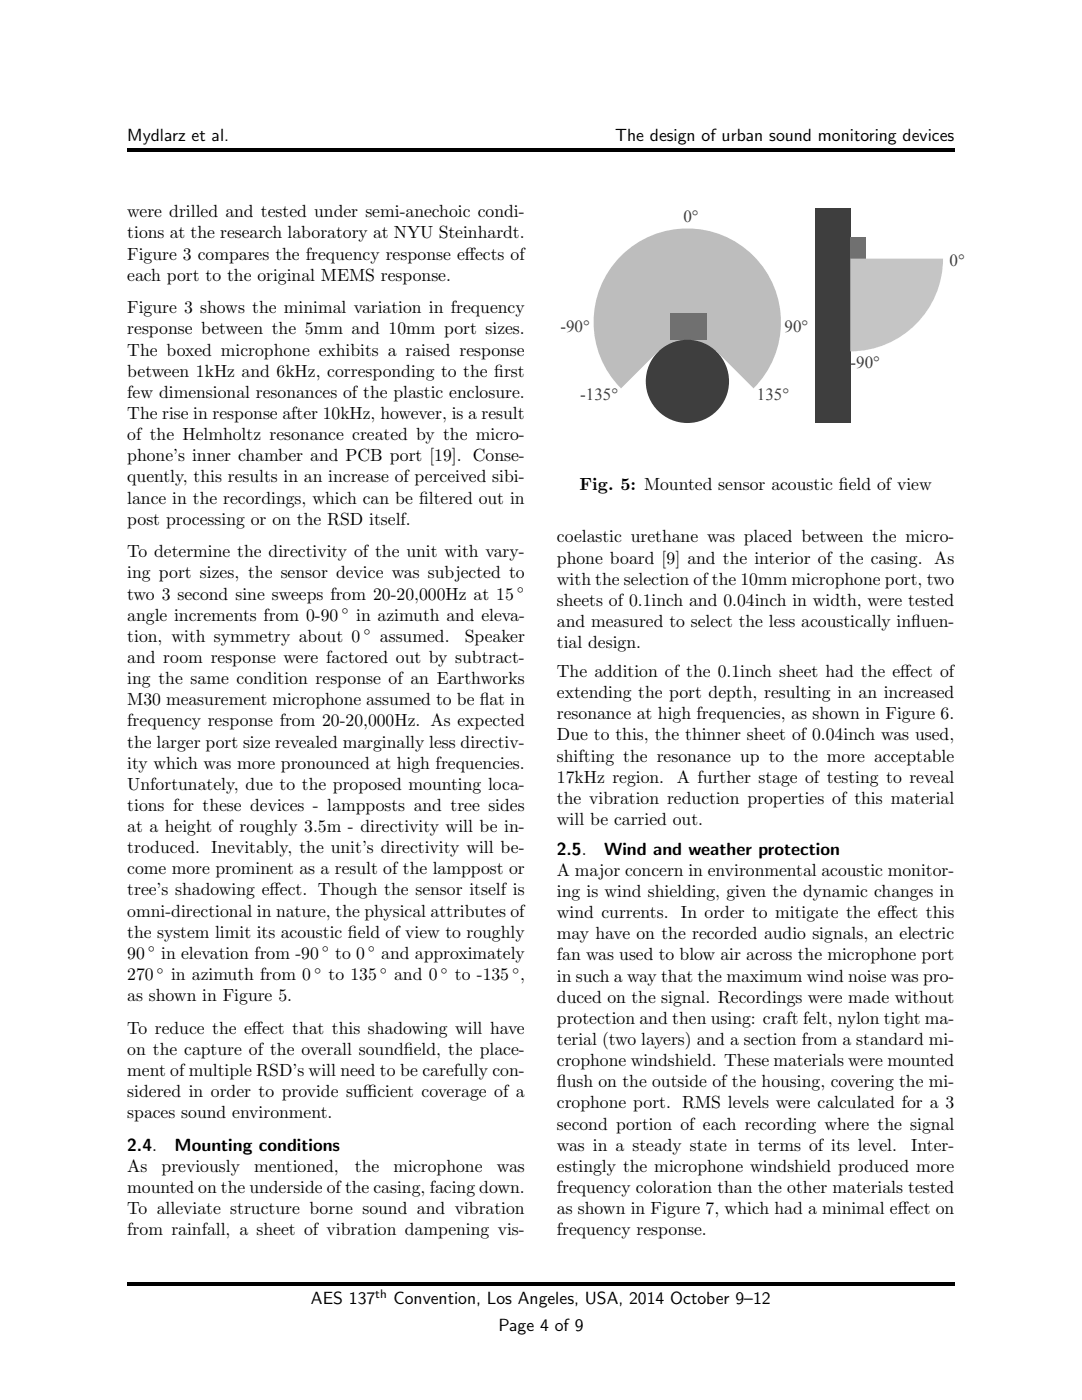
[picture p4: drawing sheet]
<svg xmlns="http://www.w3.org/2000/svg" width="216mm" height="279mm" viewBox="0 0 216 279" stroke-linecap="round" stroke-linejoin="round" font-family="sans-serif">
<defs><g id="words">
<g font-size="3.5">
<text x="25.4" y="28.2">Mydlarz et al.</text>
<text x="122.8" y="28.2">The design of urban sound monitoring devices</text>
<text x="25.4" y="43.4">were drilled and tested under semi-anechoic condi-</text>
<text x="25.4" y="47.6">tions at the research laboratory at NYU Steinhardt.</text>
<text x="25.4" y="51.8">Figure 3 compares the frequency response ef</text>
<text x="92.8" y="51.8">fects of</text>
<text x="25.4" y="56">each port to the original MEMS response.</text>
<text x="25.4" y="62.5">Figure 3 shows the minimal variation in frequency</text>
<text x="25.4" y="66.7">response between the 5mm and 10mm port sizes.</text>
<text x="25.4" y="71">The boxed microphone exhibits a raised response</text>
<text x="25.4" y="75.2">between 1kHz and 6kHz, corresponding to the f</text>
<text x="98.6" y="75.2">irst</text>
<text x="25.4" y="79.4">few dimensional resonances of the plastic enclosure.</text>
<text x="25.4" y="83.6">The rise in response after 10kHz, however, is a result</text>
<text x="25.4" y="87.8">of the Helmholtz resonance created by the micro-</text>
<text x="25.4" y="92.1">phone’s inner chamber and PCB port [19]. Conse-</text>
<text x="25.4" y="96.3">quently, this results in an increase of perceived sibi-</text>
<text x="25.4" y="100.5">lance in the recordings, which can be f</text>
<text x="83.6" y="100.5">iltered out in</text>
<text x="115.6" y="97.8">Fig. 5: Mounted sensor acoustic f</text>
<text x="167.4" y="97.8">ield of view</text>
<text x="25.4" y="104.7">post processing or on the RSD itself.</text>
<text x="25.4" y="111.2">To determine the directivity of the unit with vary-</text>
<text x="111.1" y="108.2">coelastic urethane was placed between the micro-</text>
<text x="111.1" y="112.5">phone board [9] and the interior of the casing. As</text>
<text x="25.4" y="115.4">ing port sizes, the sensor device was subjected to</text>
<text x="25.4" y="119.7">two 3 second sine sweeps from 20-20,000Hz at 15</text>
<text x="111.1" y="116.7">with the selection of the 10mm microphone port, two</text>
<text x="25.4" y="123.9">angle increments from 0-90</text>
<text x="71.1" y="123.9">in azimuth and eleva-</text>
<text x="111.1" y="120.9">sheets of 0.1inch and 0.04inch in width, were tested</text>
<text x="111.1" y="125.1">and measured to select the less acoustically inf</text>
<text x="181.8" y="125.1">luen-</text>
<text x="25.4" y="128.1">tion, with symmetry about 0</text>
<text x="75.8" y="128.1">assumed.</text>
<text x="92.7" y="128.1">Speaker</text>
<text x="111.1" y="129.3">tial design.</text>
<text x="25.4" y="132.3">and room response were factored out by subtract-</text>
<text x="25.4" y="136.5">ing the same condition response of an Earthworks</text>
<text x="111.1" y="135.1">The addition of the 0.1inch sheet had the ef</text>
<text x="179.6" y="135.1">fect of</text>
<text x="25.4" y="140.7">M30 measurement microphone assumed to be f</text>
<text x="95.7" y="140.7">lat in</text>
<text x="111.1" y="139.3">extending the port depth, resulting in an increased</text>
<text x="111.1" y="143.5">resonance at high frequencies, as shown in Figure 6.</text>
<text x="25.4" y="145">frequency response from 20-20,000Hz. As expected</text>
<text x="25.4" y="149.2">the larger port size revealed marginally less directiv-</text>
<text x="111.1" y="147.8">Due to this, the thinner sheet of 0.04inch was used,</text>
<text x="25.4" y="153.4">ity which was more pronounced at high frequencies.</text>
<text x="111.1" y="152">shifting the resonance up to the more acceptable</text>
<text x="25.4" y="157.6">Unfortunately, due to the proposed mounting loca-</text>
<text x="25.4" y="161.8">tions for these devices - lampposts and tree sides</text>
<text x="111.1" y="156.2">17kHz region.</text>
<text x="111.1" y="160.4">the vibration reduction properties of this material</text>
<text x="135.1" y="156.2">A further stage of testing to reveal</text>
<text x="25.4" y="166.1">at a height of roughly 3.5m - directivity will be in-</text>
<text x="111.1" y="164.6">will be carried out.</text>
<text x="25.4" y="170.3">troduced. Inevitably, the unit’s directivity will be-</text>
<text x="111.1" y="170.6">2.5.</text>
<text x="120.6" y="170.6">Wind and weather protection</text>
<text x="25.4" y="174.5">come more prominent as a result of the lamppost or</text>
<text x="25.4" y="178.7">tree’s shadowing ef</text>
<text x="53.8" y="178.7">fect. Though the sensor itself is</text>
<text x="111.1" y="174.8">A major concern in environmental acoustic monitor-</text>
<text x="111.1" y="179">ing is wind shielding, given the dynamic changes in</text>
<text x="25.4" y="182.9">omni-directional in nature, the physical attributes of</text>
<text x="111.1" y="183.2">wind currents.</text>
<text x="135.9" y="183.2">In order to mitigate the ef</text>
<text x="176.7" y="183.2">fect this</text>
<text x="25.4" y="187.1">the system limit its acoustic f</text>
<text x="25.4" y="191.4">90</text>
<text x="32.2" y="191.4">in elevation from -90</text>
<text x="66.9" y="191.4">to 0</text>
<text x="69.4" y="187.1">ield of view to roughly</text>
<text x="76.1" y="191.4">and approximately</text>
<text x="111.1" y="187.5">may have on the recorded audio signals, an electric</text>
<text x="111.1" y="191.7">fan was used to blow air across the microphone port</text>
<text x="25.4" y="195.6">270</text>
<text x="34.1" y="195.6">in azimuth from 0</text>
<text x="65.6" y="195.6">to 135</text>
<text x="78.7" y="195.6">and 0</text>
<text x="90.8" y="195.6">to -135 ,</text>
<text x="111.1" y="195.9">in such a way that the maximum wind noise was pro-</text>
<text x="25.4" y="199.8">as shown in Figure 5.</text>
<text x="111.1" y="200.1">duced on the signal. Recordings were made without</text>
<text x="25.4" y="206.3">To reduce the ef</text>
<text x="50.3" y="206.3">fect that this shadowing will have</text>
<text x="111.1" y="204.3">protection and then using: craft felt, nylon tight ma-</text>
<text x="111.1" y="208.5">terial (two layers) and a section from a standard mi-</text>
<text x="25.4" y="210.5">on the capture of the overall soundf</text>
<text x="25.4" y="214.7">ment of multiple RSD’s will need to be carefully con-</text>
<text x="80.6" y="210.5">ield, the place-</text>
<text x="111.1" y="212.8">crophone windshield. These materials were mounted</text>
<text x="25.4" y="219">sidered in order to provide suf</text>
<text x="72.4" y="219">f</text>
<text x="72.4" y="219">icient coverage of a</text>
<text x="111.1" y="217">f</text>
<text x="111.1" y="217">lush on the outside of the housing, covering the mi-</text>
<text x="111.1" y="221.2">crophone port. RMS levels were calculated for a 3</text>
<text x="25.4" y="223.2">spaces sound environment.</text>
<text x="111.1" y="225.4">second portion of each recording where the signal</text>
<text x="25.4" y="229.6">2.4.</text>
<text x="25.4" y="233.9">As</text>
<text x="32.3" y="233.9">previously</text>
<text x="34.8" y="229.6">Mounting conditions</text>
<text x="50.7" y="233.9">mentioned,</text>
<text x="70.8" y="233.9">the</text>
<text x="78.5" y="233.9">microphone</text>
<text x="99.1" y="233.9">was</text>
<text x="111.1" y="229.6">was in a steady state in terms of its level.</text>
<text x="111.1" y="233.9">estingly the microphone windshield produced more</text>
<text x="181.8" y="229.6">Inter-</text>
<text x="25.4" y="238.1">mounted on the underside of the casing, facing down.</text>
<text x="111.1" y="238.1">frequency coloration than the other materials tested</text>
<text x="25.4" y="242.3">To alleviate structure borne sound and vibration</text>
<text x="111.1" y="242.3">as shown in Figure 7, which had a minimal ef</text>
<text x="179.1" y="242.3">fect on</text>
<text x="25.4" y="246.5">from rainfall, a sheet of vibration dampening vis-</text>
<text x="111.1" y="246.5">frequency response.</text>
<text x="62.1" y="260.3">AES 137</text>
<text x="78.5" y="260.3">Convention, Los Angeles, USA, 2014 October 9–12</text>
<text x="99.4" y="265.6">Page 4 of 9</text>
</g>
<g font-size="3.4" fill="#3e3e3f">
<text x="136.4" y="44.3">0°</text>
<text x="189.5" y="53.1">0°</text>
<text x="111.8" y="66.2">-90°</text>
<text x="156.6" y="66.2">90°</text>
<text x="169.7" y="73.4">-90°</text>
<text x="115.8" y="79.8">-135°</text>
<text x="151" y="79.8">135°</text>
</g>
<g font-size="2.5">
<text x="103.2" y="118.4">◦</text>
<text x="68.1" y="122.6">◦</text>
<text x="72.5" y="126.8">◦</text>
<text x="29.5" y="190.1">◦</text>
<text x="64.2" y="190.1">◦</text>
<text x="73.4" y="190.1">◦</text>
<text x="31.3" y="194.3">◦</text>
<text x="62.7" y="194.3">◦</text>
<text x="75.8" y="194.3">◦</text>
<text x="87.9" y="194.3">◦</text>
<text x="102.2" y="194.3">◦</text>
<text x="74.9" y="259">th</text>
</g>
</g></defs>
<path d="M25.4 29.6h165.1v.7h-165.1z" fill="#000"/>
<!-- layer: Layer 1 -->
<g fill="#bcbdc0">
<path d="M134.4 65.7l1.4-1 .6-.2a.69 .69 0 0 1-.1 .9l-.2 .6-.4-.3 .6-.5 .8-1 .4-.1 .1 .4-1.2 1.5-.9 .5-.2-.1-.1-.4 .6-.9 .5 .3-.4 .8-.5-.3 1.6-1.4h.3l.1 .4-1 1.6-.3-.3 1.2-1.3 .1-.1 .4 .1-.7 2.1-.5-.2 .8-1.8 .2-.2 .3 .1-.1 .8-.5 .6-.3-.2 .1-.8a.78 .78 0 0 1 .5-1 .58 .58 0 0 1 .1 .9l-.1 .3-.6-.3 .6-.7 .3 .2v.2l-1.4 2.7-.4-.4 .5-.5a.96 .96 0 0 1 .8-.8l.3 .3v.3l-.6-.1 .2-.2 .4 .3-1.6 1.6-.3-.5 1.1-.5a.62 .62 0 0 1-.3 1l-.3-.5 1.3-.9h.2l.2 .3-.9 .8-.3-.5 1.2-.4 1.1-.1v.4l-.5 .4-.3-.4 .4-.2 .2 .4-1.3 .6-.3-.1a.47 .47 0 0 1 .3-.7l.3 .5-.5 .1-.1-.5h1.2v.4l-.3 .4-.3-.5 1.3-.2 .2 .1 .1 .2-.4 .5-.4-.5 .5-.2h.4a.81 .81 0 0 1-.9 .9 1.06 1.06 0 0 1 .9-1.2l.5 .6 .5 .3-.2 .5-1.4-.8 .3-.4 1.3 1a.36 .36 0 0 1-.6 .2 .36 .36 0 0 1 0-.5l1.6 .6-.2 .5-.6-.3 .4-.4 1.4 1.2-.2 .3-.7-.3 .4-.4 .5 .4-.3 .5-.4-.4a.54 .54 0 0 1-.2-.8 .71 .71 0 0 1 .8 .6l.2 .2-.4 .2-.2-.5-1.2-1.3-1.2-1.3-1.2-.8 .5-.2 .3 .9 .9 1.2-.5 .3-1-1.4-1.3-1.1 .5-.3 .5 1-.4 .3-.4-.6 .5-.1-.1 .7 .2 1.1h-.6v-1.2l-.3-.8h.6l-.4 1.3-.4-.1-.1-.5 .5 .1-.1 .3-.5-.2 .8-1.6h.4l.1 1.1h-.5v-.7l.2-.3 .2 .1 .3 .4-.5 .1v-.4l.5-.1 .1 .2-.1 .6h-.4l-.1-.9 .3-.3 .3 .2v.2h-.5a.44 .44 0 0 1 .4-.5l.6 1.2 1.8 1.6 .3 .5-.1 .4-.4-.1-1.8-2.1-1.7-1.2 .5-.2a3.9 3.9 0 0 1-2.3 1.7l-1.3 1-.8 .8-.2-.5a18 18 0 0 1 6.2 0v.4h-.2l-3.4-.1a1.66 1.66 0 0 0-1.5 .6l-.3-.5h.9a11.2 11.2 0 0 1 6.6 .5l.1 .4-.3 .1a18.3 18.3 0 0 0-7.1-.6l-.4 .3-.2-.4 2.6-.2 .3 .3-.3 .3-2.6 .1-.3-.2a2.12 2.12 0 0 1 2.5-.9 18.5 18.5 0 0 1 5.7 .8l-.3 .5-.7-.3a15.1 15.1 0 0 0-6.5-.1l-.2-.2a1.74 1.74 0 0 1 1.9-1.1l3.5 .2-.1 .5a21 21 0 0 0-5.9 .2l-.3-.3a7.7 7.7 0 0 1 3.7-2.8l.9-.8a9.6 9.6 0 0 1 3.8 3.5l-.5 .3-1.2-1.3a3.1 3.1 0 0 1-1.4-2h.6l-.2 .4-.1 .1-.3-.2 .5-.2-.1 .9h-.4l-.1-.6 .5 .2v.2l-.3 .2-.4-.5 .5-.1v.9l-.4 .1-.1-.2-.1-1 .5 .1-.4 1-.5 .7-.4-.1 .1-.4a.37 .37 0 0 1 .2-.4 .37 .37 0 0 1 .5 .1v.5l-.5-.1 .2-.9 .2-.4 .4 .2 .2 .9 .1 1.3-.3 .3-.3-.2-.1-.8-.1-.8 .2-.6a.86 .86 0 0 1 .8 1.1 .68 .68 0 0 1-.8-.6l-.3-.7 .3-.3a7.6 7.6 0 0 1 2.7 2.9l-.3 .2a3.2 3.2 0 0 1-1.5-2.7h.3a12.5 12.5 0 0 1 4 4.1l-.1 .4-.3 .1-.8-.9 .5-.3 .2 .2a.71 .71 0 0 1 .4 .8 .84 .84 0 0 1-1.1-.8l.4-.1 .5 .3-.3 .5-1.2-.9-.3-.6a.8 .8 0 0 1 1.1 .6l-.3 .1-1.5-.6 .3-.5 .2 .2-.3 .4-1.3-.9v-.4a.82 .82 0 0 1 1.1 .3l.6 .4 .1 .4a.7 .7 0 0 1-1-.3l-.5-.6 .4 .1-.5 .6-.4-.4 .5-.4 .3 .4-.5 .3h-.4l.1-.4 .4-.3 .1 .5h-.6a.68 .68 0 0 1-.9-.1l.4-.6 .2 .5h-1l-.2-.1v-.3l.9-.2a.46 .46 0 0 1-.3 .7l-.3-.5 1.3-.4 .3 .1-.1 .3-.3 .3h-.3l-.2-.3 .6-.6 .2 .5-.8 .1-1 .4-.4-.1v-.3l.9-.7 .3 .5-1.3 .9-.2 .1-.2-.3 .3-.7 .4 .4-.8 .5h-.2l-.3-.2 1.1-1.2 .9-.7 .2 .3-.2 .4h-.4l-.1-.4h.5l-.9 1.2-.4 .2-.3-.1 .1-.7 1.3-2.3 .5 .3-.1 .2a.51 .51 0 0 1-.8 .4l.3-1 .5 .2-.2 1.4-.6-.2 .4-.9 .5 .1-.8 2-.4 .1-.1-.3 .5-1.5 .1-.4 .5 .2-.7 .9-.7 .5-.2 .1a.74 .74 0 0 1 .2-1.1l.6-1 .4 .4-1.7 1.3-.2-.2 .1-.5a.65 .65 0 0 1 .7-.6 .57 .57 0 0 1-.2 .9l-.3 .4-.3-.4 .8-.5 .9-1.2 .5 .3-.9 1.1-.7 .5-.3 .1-.2-.4 .5-1.2 .4 .4-1.7 1.1-.3-.4 2.5-1.5h.4v.4l-1.2 1.6-.4-.3 .8-.5h.3l.1 .4-.8 .8-.3 .7-.3-.3 .7-.3 .2 .5-.8 .2-.3 .2-.1 .4-.2-.3 .7-.2 .5-.4 .3 .5-1.6 1-.3-.5 .7-.6 .2 .5-3.7 2.2-.4-.1v-.3l.5-.7 .5 .3-.4 .3-.3-.4 1.1-1 .4 .4-.7 .4-.3-.3 1.6-1.8 .4 .3-1 1.5-.5-.3 1-1 .4 .4-.8 .9-.3-.4 1.1-.9 .6-.7 .5 .4-.4 .4-.5-.3 .6-.9 .5 .3-1.1 .8-.3-.5 1.8-1 .3 .1v.4l-1.8 1h-.3l-.2-.3 1.4-1 .2 .1 .1 .2-.4 .6a.65 .65 0 0 1-.8 .6 .64 .64 0 0 1 .5-.9l.1-.1 .3 .2-.3 .6-1.2 1.1-.7 .3-.2-.2 .1-.2 .3-.5a.65 .65 0 0 1 .9-.5 .71 .71 0 0 1-.5 .9 .77 .77 0 0 1-.8 .5 1.93 1.93 0 0 1 .7-1.7l.5-.3 .3 .2-.6 .9-1 1-.3-.4 .6-.4 .3 .3-.7 .8-.9 .5-.2-.3 .1-.2 .4-.3h.4l-.1 .5-.5 .7-.3-.5 2.7-1.7 1.2-.6 .2 .1 .1 .4-.8 .7h-.2l-.2-.3 .4-.5 1.5-.8 .2 .1 .1 .2a1.67 1.67 0 0 1-2 .8 1.38 1.38 0 0 1 1.9-1.4v.4l-.5 .3a.58 .58 0 0 1-.8-.1l.3-.9 .9-1 .4 .4-.7 .4-.4 .2-.2-.4 .4-.7 .9-1.1 .4 .4-1.2 .9-1.4 .6-.4-.1z"/>
<path d="M123.9 51.1a18.7 18.7 0 0 1 26.5 0 18.7 18.7 0 0 1 0 26.4l-13.3-13.2-13.2 13.2a18.7 18.7 0 0 1 0-26.4z"/>
</g>
<path d="M133.7 62.5h7.3v5.3h-7.3z" fill="#6c6d70"/>
<g fill="#3e3e3f">
<path d="M162.6 41.7h7v42.7h-7z"/>
<circle cx="137.2" cy="76.1" r="8.3"/>
</g>
<path d="M169.6 47.2h3.1v4.4h-3.1z" fill="#6c6d70"/>
<path d="M169.7 51.6h18.5a18.5 18.5 0 0 1-18.5 18.5z" fill="#c5c6c8"/>
<path d="M25.4 255.9h165.1v.7h-165.1z" fill="#000"/>
<use href="#words"/>
</svg>
